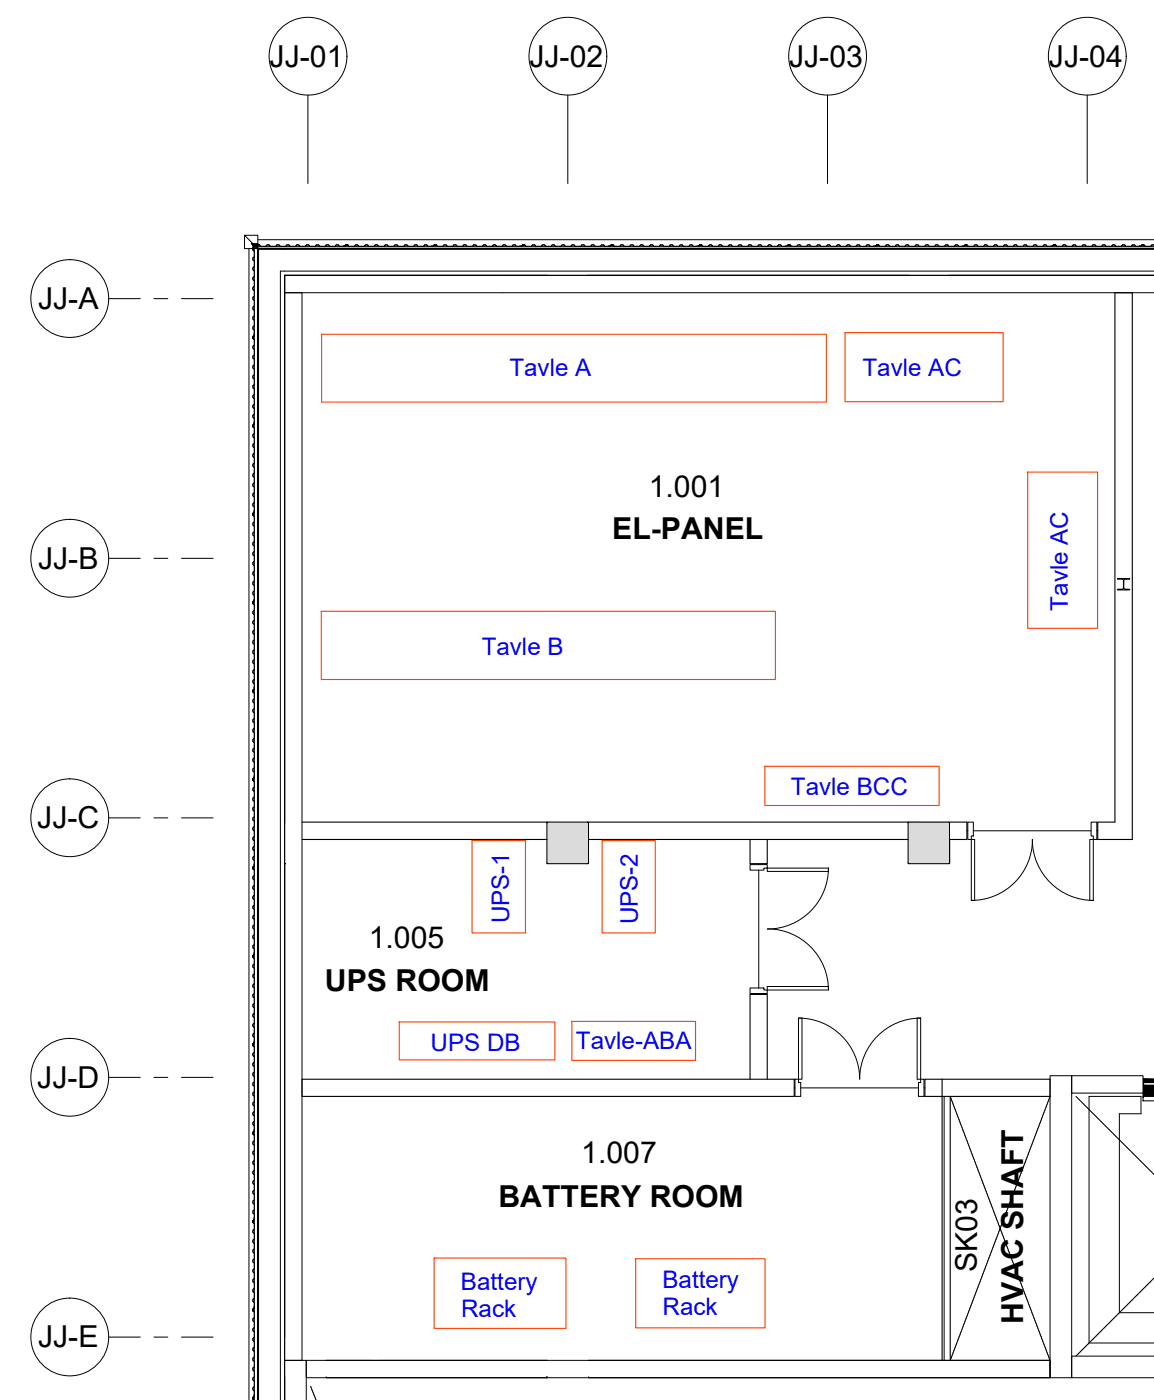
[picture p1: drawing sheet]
<svg xmlns="http://www.w3.org/2000/svg" width="264mm" height="321mm" viewBox="0 0 264 321" stroke-linecap="round" stroke-linejoin="round" font-family="sans-serif">
<defs><g id="words">
<g font-size="6.9">
<text x="61.8" y="15.3">JJ-01</text>
<text x="121.2" y="15.3">JJ-02</text>
<text x="180.7" y="15.3">JJ-03</text>
<text x="240.2" y="15.3">JJ-04</text>
<text x="8.7" y="70.8">JJ-A</text>
<text x="148.6" y="114">1.001</text>
<text x="140.2" y="123.4">EL-PANEL</text>
<text x="8.7" y="130.3">JJ-B</text>
<text x="8.5" y="189.8">JJ-C</text>
<text x="84.5" y="217.2">1.005</text>
<text x="74.4" y="227.1">UPS ROOM</text>
<text x="8.5" y="249.3">JJ-D</text>
<text x="133.1" y="266.5">1.007</text>
<text x="114.2" y="276.7">BATTERY ROOM</text>
<text x="223.8" y="291.5" transform="rotate(-90 223.8 291.5)">SK03</text>
<text x="234.4" y="303.4" transform="rotate(-90 234.4 303.4)">HVAC SHAFT</text>
<text x="8.7" y="308.8">JJ-E</text>
</g>
<g font-size="5.5" fill="#00f">
<text x="116.7" y="86.2">Tavle A</text>
<text x="197.5" y="86.2">Tavle AC</text>
<text x="244.6" y="139.9" transform="rotate(-90 244.6 139.9)">Tavle AC</text>
<text x="110.3" y="150">Tavle B</text>
<text x="181.1" y="182.2">Tavle BCC</text>
<text x="116.6" y="211.6" transform="rotate(-90 116.6 211.6)">UPS-1</text>
<text x="146.1" y="211.9" transform="rotate(-90 146.1 211.9)">UPS-2</text>
<text x="98.6" y="240.8">UPS DB</text>
<text x="131.9" y="240.4">Tavle-ABA</text>
<text x="105.6" y="295.6">Battery</text>
<text x="151.7" y="295.2">Battery</text>
<text x="105.6" y="301.7">Rack</text>
<text x="151.8" y="301.3">Rack</text>
</g>
</g></defs>
<!-- layer: A-WALL -->
<g fill="none" stroke="#000" stroke-width=".23">
<path d="M59.1 56.7h-.3v.3M264.3 57.1h-205.1v263.8M65.2 63.1h199.1h-199.1v4h199.1M65.2 63.1h.1M65.2 67.1h4v244.7h-4v-113.9h.2h-.2zM65.2 63.1v257.8v-9.1h4.9v9.1M264.3 62.1h-200.1v258.8M69.2 247.3v4M216.2 251.3v60.5M240.5 246.5h4.9v69.3h-4.9zM245.4 246.5h16.4v4h-16.4zM70.1 311.8h170.4v4h-115.2v-.3v.3h-55.2z"/>
<path d="M85 311.8h1.9M264.3 310.8h-18.9v5h18.9"/>
</g>
<path d="M264.3 57h-205.2v263.9M125.5 63.1h-60.3v125.5M134.6 63.1h73.5M217.3 63.1h47M65.2 197.8v108.6M65.2 315.5v5.4" fill="none" stroke="#000" stroke-width=".25"/>
<!-- layer: A-GENM -->
<g fill="none" stroke="#000" stroke-width=".23">
<path d="M56 53.9v3.1h1.9M57 57v263.9M57.9 55.9l-1.9-2h3.1v2M57.9 56.1h.1M57.9 56.2v.6M58 56.8l-.1 .2M58 57h.2M58 56.1v.1M58 56.3v.5M58 56.1l.2 .2M58 56l.3 .4M58 56.2v.1"/>
<path d="M58 56.3v.7M58.2 56l.2 .2 .7 .1h-.7l-.3-.3-.1 .1M58.2 56.5v.2l-.2 .1M58.2 57.6l-.3-.3v-.5l.3-.2v-.4v.4l-.3 .2v.5l.3 .3v1.2l-.3 .3v.5l.3 .2v1.3l-.3 .2v.5l.3 .3v1.3l-.3 .2v.5l.3 .2v1.3l-.3 .3v.5l.3 .2v1.3l-.3 .2v.5l.3 .3v1.2l-.3 .3v.5l.3 .2v1.3l-.3 .2v.5l.3 .3v1.3l-.3 .2v.5l.3 .2v1.3l-.2 .2v.5v-.5l.2-.1M58.2 58.8l-.3 .3v.5l.3 .2M58.2 56.4v.1M58.3 56.5v.2l-.3 .1M58.3 56.4v.1M58.3 56.8h.5M58.3 56.5h.1M58.7 56.8v.2M58.8 56.2h-.1"/>
<path d="M58.8 56l-.1 .2zM59 57v263.9M59.1 56.5v.5h205.2M59.1 56.5h205.2M59.1 56.9h205.2M59.1 55.9v.6M59.1 54.9h205.2M59.1 55.9h-1.2v.1M59.1 56.5h-.7l-.7-.7 .6 .7v.5M59.1 56.5h-.7l-.7-.8-.1 .2 .7 .7v.4M59.1 55.9h-1.1v.1M59.6 56.5l-.2-.4h-.5l-.2 .3h-.5h.5l.2-.3h.5l.2 .4h1.3l.3-.4h.5l.2 .4h1.3l.2-.4h.5l.3 .4h1.2l.3-.4h.5l.2 .4h1.3l.2-.4h.5l.3 .4h1.3l.2-.4h.5l.2 .4h1.3l.3-.4h.5l.2 .4h1.3l.2-.4h.5l.3 .4h1.2l.3-.4h.5l.2 .4h1.3l.2-.3h.5h-.5l-.2 .3"/>
<path d="M60.9 56.5l.3-.4h.5l.2 .4M63.2 56.5l.2-.4h.5l.3 .4M65.4 56.5l.3-.4h.5l.2 .4M67.7 56.5l.2-.4h.5l.3 .4M70 56.5l.2-.4h.5l.2 .4M72.2 56.5l.3-.4h.5l.2 .4M74.5 56.5l.2-.4h.5l.3 .4M76.7 56.5l.3-.4h.5l.2 .4M79.9 56.5l-.2-.4h-.5l-.2 .3h-.5h.4l.3-.3h.5l.2 .4h1.3l.2-.4h.5l.3 .4h1.2l.3-.4h.5l.2 .4h1.3l.2-.4h.5l.3 .4h1.3l.2-.4h.5l.2 .4h1.3l.3-.4h.5l.2 .4h1.3l.2-.4h.5l.3 .4h1.2l.3-.4h.5l.2 .4h1.3l.2-.4h.5l.3 .4h1.3l.1-.3h.5h-.5l-.1 .3M81.2 56.5l.2-.4h.5l.3 .4M83.4 56.5l.3-.4h.5l.2 .4M85.7 56.5l.2-.4h.5l.3 .4"/>
<path d="M88 56.5l.2-.4h.5l.2 .4M90.3 56.5l.2-.4h.5l.2 .4M92.5 56.5l.2-.4h.5l.3 .4M94.7 56.5l.3-.4h.5l.2 .4M97 56.5l.2-.4h.5l.3 .4M100.2 56.5l-.3-.4h-.5l-.2 .3h-.4h.4l.2-.3h.5l.3 .4h1.2l.3-.4h.5l.2 .4h1.3l.2-.4h.5l.3 .4h1.3l.2-.4h.5l.2 .4h1.3l.3-.4h.5l.2 .4h1.3l.2-.4h.5l.3 .4h1.2l.3-.4h.5l.2 .4h1.3l.2-.4h.5l.3 .4h1.3l.2-.4h.5l.2 .4h1.3l.2-.3h.5h-.5l-.2 .3M101.5 56.5l.2-.4h.5l.2 .4M103.7 56.5l.3-.4h.4l.3 .4M106 56.5l.2-.4h.5l.2 .4M108.2 56.5l.3-.4h.5l.2 .4M110.5 56.5l.2-.4h.5l.3 .4M112.8 56.5l.2-.4h.5l.2 .4"/>
<path d="M115 56.5l.3-.4h.4l.3 .4M117.3 56.5l.2-.4h.5l.2 .4M120.4 56.5l-.2-.4h-.5l-.2 .3h-.5h.5l.2-.3h.5l.2 .4h1.3l.3-.4h.5l.2 .4h1.2l.3-.4h.5l.3 .4h1.2l.2-.4h.6l.2 .4h1.3l.2-.4h.5l.3 .4h1.3l.2-.4h.5l.2 .4h1.3l.3-.4h.5l.2 .4h1.3l.2-.4h.5l.3 .4h1.2l.2-.4h.6l.2 .4h1.3l.1-.3h.6h-.5l-.2 .3M121.7 56.5l.3-.4h.5l.2 .4M124 56.5l.2-.4h.5l.3 .4M126.2 56.5l.3-.4h.5l.2 .4M128.5 56.5l.2-.4h.5l.3 .4M130.8 56.5l.2-.4h.5l.2 .4M133 56.5l.3-.4h.5l.2 .4M135.3 56.5l.2-.4h.5l.3 .4M137.5 56.5l.3-.4h.5l.2 .4M140.7 56.5l-.2-.4h-.6l-.2 .3h-.4h.4l.2-.3h.6l.2 .4h1.3l.2-.4h.5l.3 .4h1.2l.3-.4h.5l.2 .4h1.3l.2-.4h.5l.3 .4h1.3l.2-.4h.5l.2 .4h1.3l.3-.4h.5l.2 .4h1.3l.2-.4h.5l.3 .4h1.2l.3-.4h.5l.2 .4h1.3l.2-.4h.5l.3 .4h1.3l.1-.3h.5h-.5l-.1 .3"/>
<path d="M142 56.5l.2-.4h.5l.3 .4M144.2 56.5l.3-.4h.5l.2 .4M146.5 56.5l.2-.4h.5l.3 .4M148.8 56.5l.2-.4h.5l.2 .4M151 56.5l.3-.4h.5l.2 .4M153.3 56.5l.2-.4h.5l.3 .4M155.5 56.5l.3-.4h.5l.2 .4M157.8 56.5l.2-.4h.5l.3 .4M160.9 56.5l-.2-.4h-.5l-.2 .3h-.5h.5l.2-.3h.5l.2 .4h1.3l.3-.4h.5l.2 .4h1.3l.2-.4h.5l.3 .4h1.2l.3-.4h.5l.2 .4h1.3l.2-.4h.6l.2 .4h1.3l.2-.4h.5l.2 .4h1.3l.3-.4h.5l.2 .4h1.3l.2-.4h.5l.3 .4h1.2l.3-.4h.5l.2 .4h1.3l.2-.3h.5h-.5l-.2 .3M162.2 56.5l.3-.4h.5l.2 .4M164.5 56.5l.2-.4h.5l.3 .4M166.7 56.5l.3-.4h.5l.2 .4"/>
<path d="M169 56.5l.2-.4h.6l.2 .4M171.3 56.5l.2-.4h.5l.2 .4M173.5 56.5l.3-.4h.5l.2 .4M175.8 56.5l.2-.4h.5l.3 .4M178 56.5l.3-.4h.5l.2 .4M181.2 56.5l-.2-.4h-.5l-.2 .3h-.5h.5l.2-.3h.5l.2 .4h1.3l.2-.4h.6l.2 .4h1.2l.3-.4h.5l.3 .4h1.2l.2-.4h.5l.3 .4h1.3l.2-.4h.5l.2 .4h1.3l.3-.4h.5l.2 .4h1.3l.3-.4h.5l.2 .4h1.2l.3-.4h.5l.3 .4h1.2l.2-.4h.5l.3 .4h1.3l.1-.3h.5h-.5l-.1 .3M182.5 56.5l.2-.4h.5l.3 .4M184.7 56.5l.3-.4h.5l.2 .4M187 56.5l.2-.4h.5l.3 .4M189.3 56.5l.2-.4h.5l.2 .4M191.6 56.5l.2-.4h.5l.2 .4M193.8 56.5l.3-.4h.4l.3 .4"/>
<path d="M196 56.5l.3-.4h.5l.2 .4M198.3 56.5l.2-.4h.5l.3 .4M201.5 56.5l-.3-.4h-.5l-.2 .3h-.4h.4l.2-.3h.5l.3 .4h1.3l.2-.4h.5l.2 .4h1.3l.3-.4h.5l.2 .4h1.3l.2-.4h.5l.3 .4h1.2l.3-.4h.5l.2 .4h1.3l.2-.4h.6l.2 .4h1.3l.2-.4h.5l.2 .4h1.3l.3-.4h.5l.2 .4h1.3l.2-.4h.5l.3 .4h1.2l.2-.3h.5h-.5l-.2 .3M202.8 56.5l.2-.4h.5l.2 .4M205 56.5l.3-.4h.4l.3 .4M207.3 56.5l.2-.4h.5l.2 .4M209.5 56.5l.3-.4h.5l.2 .4M211.8 56.5l.2-.4h.6l.2 .4M214.1 56.5l.2-.4h.5l.2 .4M216.3 56.5l.3-.4h.4l.3 .4M218.6 56.5l.2-.4h.5l.2 .4M221.7 56.5l-.2-.4h-.5l-.2 .3h-.5h.5l.2-.3h.5l.2 .4h1.3l.3-.4h.5l.2 .4h1.3l.2-.4h.5l.3 .4h1.2l.3-.4h.5l.2 .4h1.3l.2-.4h.5l.3 .4h1.3l.2-.4h.5l.2 .4h1.3l.3-.4h.5l.2 .4h1.3l.2-.4h.5l.3 .4h1.2l.3-.4h.5l.2 .4h1.3l.2-.3h.5h-.5l-.2 .3"/>
<path d="M223 56.5l.3-.4h.5l.2 .4M225.3 56.5l.2-.4h.5l.3 .4M227.5 56.5l.3-.4h.5l.2 .4M229.8 56.5l.2-.4h.5l.3 .4M232.1 56.5l.2-.4h.5l.2 .4M234.3 56.5l.3-.4h.5l.2 .4M236.6 56.5l.2-.4h.5l.3 .4M238.8 56.5l.3-.4h.5l.2 .4M242 56.5l-.2-.4h-.5l-.3 .3h-.4h.4l.3-.3h.5l.2 .4h1.3l.2-.4h.5l.3 .4h1.2l.3-.4h.5l.2 .4h1.3l.2-.4h.5l.3 .4h1.3l.2-.4h.5l.2 .4h1.3l.3-.4h.5l.2 .4h1.3l.2-.4h.5l.3 .4h1.2l.3-.4h.5l.2 .4h1.3l.2-.4h.5l.3 .4h1.3l.1-.3h.5h-.5l-.1 .3M243.3 56.5l.2-.4h.5l.3 .4M245.5 56.5l.3-.4h.5l.2 .4M247.8 56.5l.2-.4h.5l.3 .4"/>
<path d="M250.1 56.5l.2-.4h.5l.2 .4M252.3 56.5l.3-.4h.5l.2 .4M254.6 56.5l.2-.4h.5l.3 .4M256.8 56.5l.3-.4h.5l.2 .4M259.1 56.5l.2-.4h.5l.3 .4M262.3 56.5l-.3-.4h-.5l-.2 .3h-.4h.4l.2-.3h.5l.3 .4h1.2l.3-.4 .5 .1-.5-.1-.2 .4M58.2 74.7l-.3 .2v.5l.3 .2M58.2 72.4l-.3 .2v.5l.3 .3M58.2 70.1l-.3 .3v.5l.3 .2M58.2 67.9l-.3 .2v.5l.3 .3M58.2 65.6l-.3 .3v.5l.3 .2M58.2 63.4l-.3 .2v.5l.3 .2"/>
<path d="M58.2 61.1l-.3 .2v.5l.3 .3M58.2 77.8l-.3-.2v-.5l.3-.2v-.5v.5l-.3 .2v.5l.3 .2v1.3l-.3 .2v.5l.3 .3v1.3l-.3 .2v.5l.3 .2v1.3l-.3 .3v.5l.3 .2v1.3l-.3 .2v.5l.3 .3v1.2l-.3 .3v.5l.3 .2v1.3l-.3 .2v.5l.3 .3v1.3l-.3 .2v.5l.3 .2v1.3l-.3 .3v.5l.3 .2v1.3l-.2 .2v.5v-.5l.2-.2M58.2 79.1l-.3 .3v.4l.3 .3M58.2 94.9l-.3 .3v.5l.3 .2M58.2 92.7l-.3 .2v.5l.3 .2M58.2 90.4l-.3 .3v.4l.3 .3M58.2 88.2l-.3 .2v.5l.3 .2M58.2 85.9l-.3 .2v.5l.3 .3M58.2 83.6l-.3 .3v.5l.3 .2M58.2 81.4l-.3 .2v.5l.3 .2M58.2 98.1l-.3-.2v-.5l.3-.3v-.4v.4l-.3 .3v.5l.3 .2v1.2l-.3 .3v.5l.3 .3v1.2l-.3 .2v.6l.3 .2v1.3l-.3 .2v.5l.3 .3v1.3l-.3 .2v.5l.3 .2v1.3l-.3 .3v.5l.3 .2v1.2l-.3 .3v.5l.3 .3v1.2l-.3 .2v.6l.3 .2v1.3l-.3 .2v.5l.3 .3v1.3l-.2 .1v.5v-.5l.2-.1M58.2 99.4l-.3 .2v.5l.3 .3"/>
<path d="M58.2 115.2l-.3 .2v.5l.3 .3M58.2 112.9l-.3 .3v.5l.3 .2M58.2 110.7l-.3 .2v.5l.3 .3M58.2 108.4l-.3 .3v.5l.3 .2M58.2 106.2l-.3 .2v.5l.3 .2M58.2 103.9l-.3 .2v.5l.3 .2M58.2 101.6l-.3 .3v.5l.3 .2M58.2 118.4l-.3-.3v-.5l.3-.2v-.4v.4l-.3 .2v.5l.3 .3v1.2l-.3 .3v.5l.3 .2v1.3l-.3 .2v.5l.3 .3v1.3l-.3 .2v.5l.3 .2v1.3l-.3 .3v.5l.3 .2v1.3l-.3 .2v.5l.3 .3v1.2l-.3 .3v.5l.3 .2v1.3l-.3 .2v.5l.3 .3v1.3l-.3 .2v.5l.3 .2v1.3l-.2 .2v.5v-.5l.2-.2M58.2 119.6l-.3 .3v.5l.3 .2M58.2 135.5l-.3 .2v.5l.3 .2M58.2 133.2l-.3 .2v.5l.3 .3M58.2 130.9l-.3 .3v.5l.3 .2"/>
<path d="M58.2 128.7l-.3 .2v.5l.3 .3M58.2 126.4l-.3 .3v.5l.3 .2M58.2 124.2l-.3 .2v.5l.3 .2M58.2 121.9l-.3 .2v.5l.3 .3M58.2 138.6l-.3-.2v-.5l.3-.2v-.5v.5l-.3 .2v.5l.3 .2v1.3l-.3 .2v.5l.3 .3v1.2l-.3 .3v.5l.3 .2v1.3l-.3 .2v.6l.3 .2v1.3l-.3 .2v.5l.3 .2v1.3l-.3 .3v.5l.3 .2v1.3l-.3 .2v.5l.3 .3v1.2l-.3 .3v.5l.3 .2v1.3l-.3 .2v.6l.3 .2v1.3l-.2 .1v.5v-.5l.2-.1M58.2 139.9l-.3 .2v.5l.3 .3M58.2 155.7l-.3 .2v.6l.3 .2M58.2 153.4l-.3 .3v.5l.3 .2M58.2 151.2l-.3 .2v.5l.3 .3M58.2 148.9l-.3 .3v.5l.3 .2M58.2 146.7l-.3 .2v.5l.3 .2M58.2 144.4l-.3 .2v.6l.3 .2"/>
<path d="M58.2 142.1l-.3 .3v.5l.3 .2M58.2 158.9l-.3-.2v-.6l.3-.2v-.4v.4l-.3 .2v.5l.3 .3v1.2l-.3 .3v.5l.3 .3v1.2l-.3 .2v.5l.3 .3v1.3l-.3 .2v.5l.3 .2v1.4l-.3 .2v.5l.3 .2v1.3l-.3 .3v.5l.3 .2v1.2l-.3 .3v.5l.3 .3v1.2l-.3 .2v.5l.3 .3v1.3l-.3 .2v.5l.3 .2v1.4l-.2 .1v.5v-.5l.2-.1M58.2 176l-.3 .2v.5l.3 .2M58.2 173.7l-.3 .2v.5l.3 .3M58.2 171.4l-.3 .3v.5l.3 .2M58.2 169.2l-.3 .3v.4l.3 .3M58.2 167l-.3 .2v.5l.3 .2M58.2 164.7l-.3 .2v.5l.3 .2M58.2 162.4l-.3 .2v.5l.3 .3M58.2 160.1l-.3 .3v.5l.3 .2M58.2 179.1l-.3-.2v-.5l.3-.2v-.5v.5l-.3 .2v.5l.3 .2v1.3l-.3 .3v.5l.3 .2v1.3l-.3 .2v.5l.3 .3v1.2l-.3 .3v.5l.3 .2v1.3l-.3 .2v.6l.3 .2v1.3l-.3 .2v.5l.3 .2v1.3l-.3 .3v.5l.3 .2v1.3l-.3 .2v.5l.3 .3v1.2l-.3 .3v.5l.3 .2v1.3l-.2 .2v.5v-.5l.2-.2M58.2 196.2l-.3 .3v.5l.3 .2"/>
<path d="M58.2 194l-.3 .2v.5l.3 .2M58.2 191.7l-.3 .3v.4l.3 .3M58.2 189.5l-.3 .2v.5l.3 .2M58.2 187.2l-.3 .2v.6l.3 .2M58.2 184.9l-.3 .3v.5l.3 .2M58.2 182.7l-.3 .2v.5l.3 .2M58.2 180.4l-.3 .3v.4l.3 .3M58.2 199.4l-.3-.2v-.5l.3-.3v-.4v.4l-.3 .3v.5l.3 .2v1.3l-.3 .2v.5l.3 .3v1.2l-.3 .3v.5l.3 .2v1.3l-.3 .2v.5l.3 .3v1.3l-.3 .2v.5l.3 .2v1.3l-.3 .3v.5l.3 .2v1.3l-.3 .2v.5l.3 .3v1.2l-.3 .3v.5l.3 .2v1.3l-.3 .2v.5l.3 .3v1.3l-.2 .1v.5v-.5l.2-.1M58.2 216.5l-.3 .2v.5l.3 .3M58.2 214.2l-.3 .3v.5l.3 .2M58.2 212l-.3 .2v.5l.3 .3M58.2 209.7l-.3 .3v.5l.3 .2"/>
<path d="M58.2 207.5l-.3 .2v.5l.3 .2M58.2 205.2l-.3 .2v.5l.3 .3M58.2 202.9l-.3 .3v.5l.3 .2M58.2 200.7l-.3 .2v.5l.3 .3M58.2 219.7l-.3-.3v-.5l.3-.2v-.4v.4l-.3 .2v.5l.3 .3v1.2l-.3 .3v.5l.3 .2v1.3l-.3 .2v.5l.3 .3v1.3l-.3 .2v.5l.3 .2v1.3l-.3 .3v.5l.3 .2v1.3l-.3 .2v.5l.3 .3v1.2l-.3 .3v.5l.3 .2v1.3l-.3 .2v.5l.3 .3v1.3l-.3 .2v.5l.3 .2v1.3l-.2 .2v.5v-.5l.2-.2M58.2 236.8l-.3 .2v.5l.3 .2M58.2 234.5l-.3 .2v.5l.3 .3M58.2 232.2l-.3 .3v.5l.3 .2M58.2 230l-.3 .2v.5l.3 .3M58.2 227.7l-.3 .3v.5l.3 .2M58.2 225.5l-.3 .2v.5l.3 .2M58.2 223.2l-.3 .2v.5l.3 .3"/>
<path d="M58.2 220.9l-.3 .3v.5l.3 .2M58.2 239.9l-.3-.2v-.5l.3-.2v-.5v.5l-.3 .2v.5l.3 .2v1.3l-.3 .2v.5l.3 .3v1.2l-.3 .3v.5l.3 .2v1.3l-.3 .2v.6l.3 .2v1.3l-.3 .2v.5l.3 .3v1.2l-.3 .3v.5l.3 .2v1.3l-.3 .2v.5l.3 .3v1.3l-.3 .2v.5l.3 .2v1.3l-.3 .2v.6l.3 .2v1.3l-.2 .2v.4v-.4l.2-.2M58.2 257l-.3 .2v.6l.3 .2M58.2 254.8l-.3 .2v.5l.3 .2M58.2 252.5l-.3 .3v.4l.3 .3M58.2 250.3l-.3 .2v.5l.3 .2M58.2 248l-.3 .2v.5l.3 .3M58.2 245.7l-.3 .2v.6l.3 .2M58.2 243.4l-.3 .3v.5l.3 .2M58.2 241.2l-.3 .3v.4l.3 .3M58.2 260.2l-.3-.2v-.5l.3-.3v-.4v.4l-.3 .3v.4l.3 .3v1.2l-.3 .3v.5l.3 .3v1.2l-.3 .2v.5l.3 .3v1.3l-.3 .2v.5l.3 .2v1.4l-.3 .2v.5l.3 .2v1.3l-.3 .3v.5l.3 .2v1.2l-.3 .3v.5l.3 .3v1.2l-.3 .2v.5l.3 .3v1.3l-.3 .2v.5l.3 .2v1.4l-.2 .1v.5v-.5l.2-.1M58.2 277.3l-.3 .2v.5l.3 .2"/>
<path d="M58.2 275l-.3 .3v.4l.3 .3M58.2 272.8l-.3 .2v.5l.3 .2M58.2 270.5l-.3 .3v.4l.3 .3M58.2 268.3l-.3 .2v.5l.3 .2M58.2 266l-.3 .2v.5l.3 .2M58.2 263.7l-.3 .3v.4l.3 .3M58.2 261.5l-.3 .2v.5l.3 .2M58.2 280.4l-.3-.2v-.5l.3-.2v-.4v.4l-.3 .2v.5l.3 .2v1.3l-.3 .3v.5l.3 .2v1.3l-.3 .2v.5l.3 .3v1.2l-.3 .3v.5l.3 .2v1.3l-.3 .2v.6l.3 .2v1.3l-.3 .2v.5l.3 .3v1.2l-.3 .3v.5l.3 .2v1.3l-.3 .2v.5l.3 .3v1.3l-.3 .2v.5l.3 .2v1.3l-.2 .2v.5v-.5l.2-.2M58.2 297.6l-.3 .2v.5l.3 .2M58.2 295.3l-.3 .2v.5l.3 .3M58.2 293l-.3 .3v.5l.3 .2M58.2 290.8l-.3 .2v.5l.3 .3"/>
<path d="M58.2 288.5l-.3 .2v.6l.3 .2M58.2 286.2l-.3 .3v.5l.3 .2M58.2 284l-.3 .2v.5l.3 .3M58.2 281.7l-.3 .3v.4l.3 .3M58.2 319.6v.4l-.3 .2v.5l.3 .2-.3-.2v-.5l.3-.2zM58.2 300.7l-.3-.2v-.5l.3-.2v-.5v.5l-.3 .2v.5l.3 .2v1.3l-.3 .2v.5l.3 .3v1.2l-.3 .3v.5l.3 .2v1.3l-.3 .2v.5l.3 .3v1.3l-.3 .2v.5l.3 .2v1.3l-.3 .3v.5l.3 .2v1.3l-.3 .2v.5l.3 .3v1.2l-.3 .3v.5l.3 .2v1.3l-.3 .2v.5l.3 .3v1.3l-.2 .1v.5v-.5l.2-.1M58.2 317.8l-.3 .2v.5l.3 .3M58.2 315.5l-.3 .3v.5l.3 .2M58.2 313.3l-.3 .2v.5l.3 .3M58.2 311l-.3 .3v.5l.3 .2M58.2 308.8l-.3 .2v.5l.3 .2M58.2 306.5l-.3 .2v.5l.3 .3"/>
<path d="M58.2 304.2l-.3 .3v.5l.3 .2M58.2 302l-.3 .2v.5l.3 .3M58.2 320.9v-263.9h.8l.1 263.9"/>
</g>
<!-- layer: A-FLOR -->
<g fill="none" stroke="#000" stroke-width=".23">
<path d="M125.3 197.8v.1h.2M125.3 188.4h.2M134.6 188.4h.2M134.8 197.8v.1h-.2M173.8 197.9v.3M173.8 199.4v27M208 197.8v.1h.1M217.5 192.4v5.5h-.2M221.4 190.4h.3M222.9 190.4h27M251.2 190.4h.2M173.8 227.7v.2"/>
<path d="M181.9 249.3h.2M183.4 249.3h26.9M211.6 249.3h.2M261.9 249.5h2.4M261.9 247.3h2.4M125.1 315.8h.4"/>
</g>
<!-- layer: S-COLS -->
<path d="M257 132.7h-1.1v-.1h2.8v.1h-1.1l-.2 .3M257.1 132.7l.2 .3v1.8M257.3 134.8l-.2 .2M257.4 133.3l-.1 .2M257.4 133v1.8M257.4 134.8l.2 .2h1.1v.2h-2.8v-.2h1.1M258.1 132.6l-.1 .1M125.3 188.6l.2-.2h9.1l.2 .2v9.2l-.2 .1h-9.1l-.2-.1zM208.1 188.4l-.1 .2v9.2l.1 .1h9.2l.2-.1v-9.2l-.2-.2" fill="none" stroke="#000" stroke-width=".23"/>
<g fill="#dbdbdb" stroke="#dbdbdb" stroke-width=".23">
<path d="M125.5 188.4l9.3 .2-.2-.2zM125.5 188.4l9.3 .2h-9.5z"/>
<path d="M125.3 188.6l9.5 9.2v-9.2zM125.3 188.6l9.5 9.2h-9.5z"/>
<path d="M125.3 197.8l9.3 .1 .2-.1zM125.3 197.8l9.3 .1h-9.1z"/>
<path d="M208.1 188.4l9.4 .2-.2-.2zM208.1 188.4l9.4 .2h-9.5z"/>
<path d="M208 188.6l9.5 9.2v-9.2zM208 188.6l9.5 9.2h-9.5z"/>
<path d="M208 197.8l9.3 .1 .2-.1zM208 197.8l9.3 .1h-9.2z"/>
</g>
<!-- layer: A-DETL-GENF -->
<g fill="#000" stroke="#000" stroke-width=".23">
<path d="M261.9 247.3l2.4 .8v-.8zM261.9 247.3l2.4 .8h-2.4z"/>
<path d="M261.9 248.7l2.4 1.8v-1.8zM261.9 248.7l2.4 1.8h-2.4z"/>
<path d="M261.9 250.5l2.4 .7v-.7zM261.9 250.5l2.4 .7h-2.4z"/>
</g>
<!-- layer: I-WALL -->
<g fill="none" stroke="#000" stroke-width=".25">
<path d="M255.4 67.1h3.9v125.3h-7.9v-4h4zM69.2 188.4h56.1v.2M69.2 192.4h56.1M134.8 188.6v-.2h86.6v4h-3.9M134.8 192.4h73.2M171.8 192.4v5.5h3.9v-5.5M208 188.4v.2M69.2 247.3h112.7v4h-112.7M171.8 247.3v-19.4h3.9v19.4M211.8 247.3h28.7v4h-28.7zM215.8 247.3v64.5h-81M217.6 251.3v60.5h22.9v4h-105.7v-.3"/>
<path d="M74.7 315.5v.3h50.6v-.3M74.7 311.8h10.3M86.9 311.8h38.4"/>
</g>
<!-- layer: A-DOOR-FRAM -->
<g fill="none" stroke="#000" stroke-width=".23">
<path d="M171.8 198.2h3.9v.8h-.7v.4h-3.2zM175.7 199h14v.7h-14zM189.7 198.9a14 14 0 0 1-14 14M221.7 188.4h1.2v3.2h-.4v.8h-.8zM222.5 192.4h.7v14h-.7zM236.4 192.4a14 14 0 0 0 14 14M236.5 192.4a14 14 0 0 1-14 14M249.6 192.4h.8v14h-.8zM249.9 188.4h1.3v4h-.8v-.8h-.5zM175.7 212.9a14 14 0 0 1 14 14M171.8 226.4h3.2v.5h.7v.8h-3.9zM175.7 226.1h14v.8h-14z"/>
<path d="M182.9 233.3h.8v14h-.8M182.9 233.3v14M182.9 233.3a14 14 0 0 1 14 14 14 14 0 0 1 14-14M210.1 233.3h.8v14h-.8zM182.1 247.3h.8v.8h.5v3.2h-1.3zM210.9 247.3h.7v4h-1.3v-3.2h.6z"/>
</g>
<!-- layer: A-DOOR -->
<path d="M261.8 247.2h.1v4.3h-.1v-1M264.3 251.3h-2.5v1h2.5" fill="none" stroke="#000" stroke-width=".23"/>
<!-- layer: A-DETL-THIN -->
<path d="M264.3 248.7h-2.4v2.5h2.4M264.3 247.3h-2.4v.8h2.4M264.3 300.9h-7.9v-45.6h4.9v-4h-11.9v56.5h14.9" fill="none" stroke="#000" stroke-width=".23"/>
<!-- layer: A-DETL-HDLN -->
<g fill="none" stroke="#000" stroke-width=".23">
<path d="M217.6 251.3l.1 .1M217.7 251.4l.1 .3M217.8 251.8l.3 .6M218.1 252.5v.1M218.1 252.6v.1M218.2 252.7v.1M218.2 252.9l.1 .1M218.3 253l.1 .4M218.4 253.4l.1 .2M218.5 253.7l.1 .2M218.6 253.9l.1 .3M218.7 254.2l.2 .5"/>
<path d="M218.9 254.7v.1M219 254.9l.1 .2M219.1 255.1l.1 .4M219.2 255.5v.1M219.3 255.6v.1M219.3 255.8l.1 .1M219.4 255.9v.1M219.4 256.1l.1 .2M219.5 256.3l.2 .5M219.7 256.8v.2M219.8 257l.1 .2M219.9 257.2l.1 .4"/>
<path d="M220 257.6v.1M220.1 257.8h.1M220.1 257.9l.1 .2M220.2 258.2l.1 .1M220.3 258.3v.1M220.3 258.4l.2 .5M220.5 259l.1 .1M220.6 259.1v.1M220.6 259.2l.1 .1M220.7 259.4l.1 .3M220.8 259.7v.1M220.9 259.9v.1"/>
<path d="M237.2 259.9v.1M237.3 259.7v.1M237.4 259.5l-.1 .2M237.5 259.1l-.1 .4M237.6 259v.1M237.7 258.6l-.1 .3M237.8 258.4l-.1 .1M238 257.9l-.2 .5M238.1 257.6l-.1 .2M238.1 257.5v.1M238.2 257.4v.1M238.3 257l-.1 .3"/>
<path d="M238.4 256.8v.2M238.5 256.4l-.1 .4M238.7 256.1l-.2 .3M238.8 255.9l-.1 .1M238.8 255.8v.1M238.9 255.5l-.1 .2M238.9 255.4v.1M239 255.3h.1M239.1 254.9l-.1 .3M239.2 254.7l-.1 .1M239.2 254.6v.1M239.3 254.3v.2"/>
<path d="M239.5 253.9l-.2 .4M239.7 253.4l-.2 .5M239.7 253.3v.1M239.8 253.1v.1M239.9 252.9l-.1 .2M239.9 252.7v.1M240 252.6l-.1 .1M240 252.5v.1M240.2 252.2l-.1 .2M240.2 252v.2M240.3 251.8v.1M240.3 251.7h.1"/>
<path d="M240.5 251.3l-.1 .3M246.4 251.3l.1 .1M246.5 251.4l.2 .2M246.8 251.6v.1M246.8 251.7l.2 .2M247.1 251.9v.1M247.1 252l.1 .1M247.3 252.1v.1M247.3 252.2l.2 .2M247.6 252.4v.1M247.6 252.5l.2 .2M247.9 252.7l.1 .2"/>
<path d="M248.1 252.9v.1M248.2 253v.1M248.2 253.1l.1 .1M248.4 253.2v.1M248.4 253.3l.2 .2M248.7 253.5l.2 .3M249 253.8v.1M249 253.9l.1 .1M249.2 254v.1M249.3 254.1l.1 .2M249.5 254.3l.2 .3M249.8 254.6v.1"/>
<path d="M249.8 254.7l.2 .2M250.1 254.9v.1M250.1 255l.1 .1M250.3 255.1l.2 .3M250.6 255.4v.1M250.7 255.5l.2 .3M250.9 255.8l.1 .1M251.1 255.9v.1M251.2 256v.1M251.2 256.1l.1 .1M251.4 256.2v.1M251.5 256.3l.2 .3"/>
<path d="M251.8 256.6l.1 .2M252 256.8v.1M252 256.9l.1 .1M252.2 257v.1M252.3 257.1v.1M252.3 257.2l.2 .2M252.6 257.4l.1 .2M252.8 257.6v.1M252.9 257.7l.1 .2M253.1 257.9v.1M253.1 258l.2 .2M253.4 258.2l.1 .2"/>
<path d="M253.6 258.4v.1M253.7 258.5l.1 .2M253.9 258.7l.1 .2M254.1 258.9v.1M254.2 259l.1 .2M254.4 259.2v.1M254.5 259.3l.1 .2M254.7 259.5l.2 .3M255 259.8v.1M255.1 259.9v.1M220.9 260l.1 .3M221 260.3l.1 .2"/>
<path d="M221.1 260.6h.1M221.2 260.7l.1 .2M221.3 261l.1 .2M221.4 261.2v.1M221.4 261.4h.1M221.5 261.5l.2 .5M221.7 262v.1M221.7 262.2l.1 .2M221.8 262.4l.1 .2M221.9 262.7v.1M222 262.8v.1M222 262.9l.1 .1"/>
<path d="M222.1 263.1l.1 .3M222.2 263.5v.1M222.3 263.6v.1M222.3 263.7l.1 .2M222.4 264l.1 .1M222.5 264.2h.1M222.5 264.3l.2 .4M222.8 264.8v.1M222.8 264.9v.1M222.8 265.1l.1 .1M222.9 265.2l.1 .3M223 265.6v.1"/>
<path d="M223.1 265.7v.1M223.1 265.8l.1 .1M223.2 266v.1M223.2 266.1l.1 .1M223.3 266.3v.1M223.3 266.4v.1M223.4 266.5l.2 .5M223.6 267.1v.1M223.6 267.2l.1 .1M223.7 267.3l.1 .4M223.9 267.7v.1M223.9 267.8v.1"/>
<path d="M223.9 268l.1 .1M224 268.1v.1M224 268.3l.1 .2M224.2 268.5v.1M224.2 268.6l.1 .2M224.3 268.9l.1 .4M224.4 269.3l.1 .1M224.5 269.4l.2 .5M224.7 269.9v.1M224.7 270.1l.1 .2M224.8 270.4l.1 .2M225 270.6v.1"/>
<path d="M225 270.8l.1 .2M225.1 271v.1M225.1 271.2l.1 .2M225.3 271.4v.1M225.3 271.6l.2 .4M225.5 272.1v.1M225.5 272.2l.1 .2M225.6 272.5l.2 .3M225.8 272.9v.1M225.8 273l.1 .1M225.9 273.1v.2M225.9 273.3l.1 .2"/>
<path d="M226.1 273.5v.1M226.1 273.7v.1M226.1 273.8l.2 .3M226.3 274.2v.1M226.4 274.4h.1M226.4 274.5l.2 .4M226.6 275v.1M226.6 275.1l.1 .1M226.7 275.3l.1 .3M226.9 275.7h.1M226.9 275.8v.1M226.9 275.9l.2 .5"/>
<path d="M227.2 276.5v.1M227.2 276.6l.1 .2M227.3 276.9l.1 .2M227.4 277.1v.1M227.5 277.3v.1M227.5 277.4l.2 .5M227.7 277.9v.1M227.7 278l.1 .1M227.8 278.2v.1M227.8 278.3l.1 .2M228 278.6v.1M228 278.7v.1"/>
<path d="M228 278.8l.1 .1M228.1 279l.1 .2M228.2 279.2v.1M228.3 279.4v.1M228.3 279.5l.2 .5M229.8 279.6l-.1 .4M229.9 279.4l-.1 .2M229.9 279.2v.1M230.1 278.7l-.1 .5M230.2 278.6v.1M230.3 278.3l-.1 .2M230.3 278.2v.1"/>
<path d="M230.4 277.9l-.1 .2M230.5 277.8v.1M230.6 277.5l-.1 .2M230.7 277.3l-.1 .2M230.7 277.1v.1M230.9 276.6l-.1 .5M231 276.5l-.1 .1M231.1 276l-.1 .4M231.2 275.8l-.1 .2M231.3 275.7h.1M231.4 275.4l-.1 .2M231.4 275.3v.1"/>
<path d="M231.5 275.1l-.1 .1M231.5 275v.1M231.6 274.9h.1M231.7 274.5l-.1 .3M231.8 274.4h-.1M231.8 274.2v.1M231.9 273.9v.2M232 273.7l-.1 .2M232.1 273.5v.1M232.1 273.4v.1M232.2 273.3v.1M232.2 273.1v.2"/>
<path d="M232.3 273l-.1 .1M232.3 272.9v.1M232.4 272.7v.1M232.5 272.4l-.1 .3M232.6 272.2l-.1 .1M232.7 271.9l-.1 .3M232.7 271.8v.1M232.9 271.4l-.2 .4M232.9 271.3v.1M233 271.2v.1M233 271v.1M233.1 270.9l-.1 .1"/>
<path d="M233.1 270.8h.1M233.2 270.6v.1M233.3 270.2l-.1 .4M233.4 270.1l-.1 .1M233.4 269.9v.1M233.5 269.8v.1M233.7 269.3l-.2 .5M233.7 269.2v.1M233.9 268.8l-.1 .3M234 268.5l-.1 .2M234 268.4v.1M234.1 268.1v.2"/>
<path d="M234.2 268l-.1 .1M234.2 267.8v.1M234.3 267.7v.1M234.4 267.3l-.1 .4M234.5 267.1l-.1 .2M234.8 266.4l-.2 .6M234.8 266.3v.1M234.9 266.1v.1M234.9 266v.1M235 265.8l-.1 .1M235.1 265.6l-.1 .2M235.1 265.5h.1"/>
<path d="M235.2 265.2v.2M235.3 265.1l-.1 .1M235.3 264.9v.1M235.4 264.8v.1M235.6 264.3l-.2 .4M235.6 264.2h.1M235.7 264v.1M235.8 263.7l-.1 .2M235.9 263.5l-.1 .2M235.9 263.3v.1M236 263.1v.2M236.1 262.9l-.1 .1"/>
<path d="M236.1 262.8v.1M236.2 262.7v.1M236.4 262.2l-.2 .4M236.4 262v.1M236.5 261.9v.1M236.6 261.6l-.1 .2M236.7 261.4l-.1 .2M236.7 261.2v.1M236.8 261.1v.1M236.9 261l-.1 .1M236.9 260.7v.2M237 260.6h-.1"/>
<path d="M237.2 260l-.2 .5M255.2 260v.1M255.3 260.1v.1M255.4 260.2v.1M255.5 260.3l.2 .3M255.8 260.6v.1M255.9 260.7l.1 .2M256.1 260.9v.1M256.2 261v.1M256.3 261.1l.2 .3M256.6 261.4v.1M256.7 261.5l.2 .3"/>
<path d="M257 261.8l.1 .2M257.2 262v.1M257.3 262.1v.1M257.4 262.2v.1M257.5 262.3l.2 .3M257.8 262.6l.1 .2M258 262.8v.1M258.1 262.9v.1M258.2 263v.1M258.3 263.1v.1M258.4 263.2l.1 .2M258.6 263.4l.1 .2"/>
<path d="M258.8 263.6v.1M258.9 263.7l.1 .2M259.1 263.9v.1M259.2 264l.1 .2M259.4 264.2l.1 .2M259.6 264.4v.1M259.7 264.5l.1 .2M259.9 264.7l.2 .3M260.2 265l.1 .2M260.4 265.3h.1M260.5 265.3l.1 .2M260.7 265.5l.2 .3"/>
<path d="M261 265.8v.1M261.1 265.9v.1M261.2 266.1h.1M261.3 266.1v.1M261.4 266.2v.1M261.5 266.4l.2 .2M261.8 266.6v.1M261.9 266.7l.1 .2M262.1 266.9v.1M262.2 267l.1 .1M262.3 267.2l.1 .1M262.5 267.3v.1"/>
<path d="M262.6 267.5h.1M262.7 267.5l.2 .3M263 267.8l.2 .3M263.3 268.1l.1 .1M263.4 268.3h.1M263.5 268.3l.2 .3M263.8 268.6l.1 .2M264 268.8v.1M264.1 268.9l.1 .2M264.3 269.1v.1M222.2 299.8l-.2 .3M222.2 299.7v.1"/>
<path d="M222.2 299.5v.1M222.5 299l-.2 .5M222.5 298.9h.1M222.6 298.6l-.1 .2M222.7 298.3l-.1 .2M222.8 298.2v.1M222.8 298.1h.1M223 297.7l-.2 .3M223 297.5v.1M223 297.4v.1M223.3 296.9l-.2 .4M223.3 296.7v.1"/>
<path d="M223.3 296.6v.1M223.4 296.5v.1M223.5 296.2l-.1 .2M223.6 296.1l-.1 .1M223.6 295.9v.1M223.8 295.6l-.2 .3M223.8 295.4v.1M223.9 295.3h.1M224.1 294.6l-.2 .6M224.2 294.5v.1M224.3 294.1l-.1 .3M224.4 294h-.1"/>
<path d="M224.4 293.8v.1M224.7 293.1l-.3 .7M224.7 293v.1M224.9 292.5l-.2 .5M225 292.3v.1M225.2 291.7l-.2 .6M225.3 291.6v.1M225.3 291.4v.1M225.4 291.2l-.1 .2M225.5 291l-.1 .1M225.5 290.9v.1M225.7 290.5l-.2 .4"/>
<path d="M225.7 290.4v.1M225.8 290.2l-.1 .1M225.8 290.1v.1M226 289.6l-.2 .5M226.1 289.5v.1M226.2 289l-.1 .4M226.3 288.8l-.1 .2M226.4 288.7h.1M226.6 288.1l-.2 .5M226.6 288v.1M226.8 287.5l-.2 .4M226.9 287.3v.1"/>
<path d="M226.9 287.2v.1M227 286.9l-.1 .2M227.1 286.7l-.1 .2M227.2 286.5v.1M227.2 286.4v.1M227.4 286l-.2 .3M227.5 285.7l-.1 .3M227.6 285.5l-.1 .2M227.6 285.3v.1M227.7 285.2l-.1 .1M227.7 285.1h.1M227.8 284.8l-.1 .2"/>
<path d="M227.9 284.6l-.1 .2M228 284.4v.1M228 284.3v.1M228.2 283.9l-.2 .3M228.2 283.8h.1M228.3 283.6v.1M228.4 283.4l-.1 .2M228.5 283.1l-.1 .2M228.5 280v.1M228.5 282.9v.1M228.6 280.2h.1M228.6 280.3v.1"/>
<path d="M228.6 280.4l.2 .4M228.7 282.4l-.1 .5M228.8 282.3l-.1 .1M228.8 280.8v.1M228.8 282.1v.1M228.8 281h.1M228.9 281.1l.1 .4M229 281.8l-.2 .3M229 281.6v.1M229.1 281.5v.1M229.1 281.6l.2 .6M229.3 280.8l-.2 .7"/>
<path d="M229.4 282.3v.1M229.4 282.4v.1M229.4 282.6l.2 .3M229.5 280.3l-.1 .5M229.6 280.2h-.1M229.6 280v.1M229.6 282.9v.1M229.7 283.1v.1M229.7 283.2v.1M229.7 283.4l.2 .3M229.9 283.8h.1M230 283.9l.1 .3"/>
<path d="M230.1 284.3v.1M230.2 284.4v.1M230.2 284.6l.1 .2M230.3 284.8l.1 .3M230.5 285.2v.1M230.5 285.3v.1M230.5 285.5l.2 .3M230.7 285.9v.1M230.8 286l.1 .3M230.9 286.4l.1 .2M231 286.7v.1M231.1 286.8v.1"/>
<path d="M231.1 286.9l.1 .4M231.3 287.3v.1M231.3 287.5l.2 .4M231.5 288v.1M231.6 288.1v.1M231.6 288.2l.2 .5M231.8 288.8v.1M231.9 288.9v.1M231.9 289l.1 .4M232.1 289.5v.1M232.1 289.6v.1M232.2 289.7l.1 .5"/>
<path d="M232.4 290.2v.1M232.4 290.4v.1M232.4 290.5l.2 .4M232.6 290.9l.1 .2M232.7 291.2l.1 .2M232.8 291.4v.1M232.8 291.6l.1 .1M232.9 291.7v.1M233 291.8l.1 .5M233.2 292.3v.1M233.2 292.5l.1 .1M233.3 292.6l.1 .4"/>
<path d="M233.4 293v.1M233.5 293.1v.1M233.5 293.3l.2 .5M233.7 293.8v.1M233.8 294l.1 .4M233.9 294.5l.1 .1M234 294.6v.1M234.1 294.8l.1 .4M234.3 295.3h.1M234.3 295.4l.1 .1M234.4 295.6l.1 .4M234.6 296.1v.1"/>
<path d="M234.6 296.2l.1 .2M234.7 296.5l.1 .2M234.8 296.7v.1M234.9 296.9v.1M234.9 297l.1 .3M235 297.4l.1 .1M235.1 297.5v.1M235.2 297.7l.1 .4M235.4 298.2v.1M235.4 298.3l.1 .2M235.5 298.6l.1 .2M235.6 298.9h.1"/>
<path d="M235.7 299v.1M235.7 299.1l.1 .4M235.8 299.5l.1 .1M235.9 299.7v.1M236 299.8l.1 .5M257.3 299.9v.1M257.4 299.8h.1M257.7 299.5l-.2 .3M257.9 299.3l-.1 .2M258 299.2h.1M258.2 299l-.1 .2M258.3 298.9h.1"/>
<path d="M258.4 298.8v.1M258.5 298.7h.1M258.7 298.5l-.1 .2M258.8 298.4h.1M259 298.2l-.1 .2M259.3 297.9l-.2 .2M259.4 297.8h.1M259.5 297.7v.1M259.6 297.6h.1M259.8 297.4l-.1 .2M260.1 297.1l-.2 .2M260.2 297h.1"/>
<path d="M260.3 296.9v.1M260.4 296.8v.1M260.6 296.7h-.1M260.6 296.6v.1M260.9 296.3l-.2 .2M261 296.2h.1M261.1 296.1v.1M261.2 296v.1M261.3 295.9h.1M261.4 295.8v.1M261.5 295.7h.1M261.7 295.6h-.1"/>
<path d="M261.7 295.5v.1M261.8 295.4h.1M262.1 295.1l-.2 .2M262.3 295l-.1 .1M262.3 294.9v.1M262.4 294.8h.1M262.5 294.7v.1M262.6 294.6h.1M262.8 294.5h-.1M262.9 294.3l-.1 .2M263.1 294.1l-.1 .1M263.2 294h.1"/>
<path d="M263.4 293.9l-.1 .1M263.4 293.8v.1M263.7 293.5l-.2 .2M263.9 293.3l-.1 .1M264 293.2h.1M264.2 293l-.1 .1M264.3 292.9h.1M71.1 317.7l.1 .1M71.2 317.8v.1M71.2 318h.1M71.3 318.1l.3 .9M71.7 319v.1"/>
<path d="M71.7 319.1l.1 .1M71.8 319.3v.1M71.8 319.4v.1M71.9 319.6h.1M71.9 319.7l.1 .3M217.7 311.7l-.1 .1M217.8 311.3l-.1 .3M217.8 311.2v.1M217.9 311.1h.1M218 310.8l-.1 .2M218.1 310.6l-.1 .1M218.1 310.5v.1"/>
<path d="M218.1 310.4v.1M218.4 309.9l-.2 .4M218.4 309.7v.1M218.5 309.6l-.1 .1M218.6 309.2l-.1 .3M218.7 308.9l-.1 .3M218.9 308.4l-.2 .5M218.9 308.3h.1M219.2 307.8l-.2 .4M219.2 307.6v.1M219.2 307.5h.1M219.4 307.1l-.1 .3"/>
<path d="M219.5 306.9l-.1 .1M219.5 306.8v.1M219.6 306.7l-.1 .1M219.6 306.5v.1M219.7 306.3l-.1 .2M219.7 306.1v.1M219.9 305.8l-.1 .3M220 305.5l-.1 .2M220 305.3v.1M220.2 305l-.1 .3M220.3 304.8l-.1 .1M220.3 304.7v.1"/>
<path d="M220.4 304.4l-.1 .2M220.6 304l-.2 .4M220.6 303.9v.1M220.8 303.4l-.2 .5M220.8 303.2v.1M221 302.8l-.1 .4M221.1 302.7l-.1 .1M221.1 302.5v.2M221.1 302.4v.1M221.2 302.3v.1M221.4 301.9l-.2 .4M221.4 301.8v.1"/>
<path d="M221.5 301.7h-.1M221.7 301.1l-.2 .5M221.7 301v.1M221.8 300.7l-.1 .2M221.9 300.4l-.1 .3M221.9 300.3v.1M222 300.2v.1M236.2 300.3v.1M236.2 300.4l.1 .3M236.3 300.7l.1 .2M236.4 301v.1M236.5 301.1v.1"/>
<path d="M236.5 301.2l.1 .4M236.6 301.7h.1M236.7 301.8v.1M236.8 301.9v.1M236.8 302l.2 .5M237 302.5v.2M237.1 302.7l.1 .4M237.2 303.1v.1M237.3 303.2v.1M237.3 303.4l.2 .6M237.6 304v.1M237.6 304.2l.2 .4"/>
<path d="M237.8 304.7v.1M237.9 304.8l.1 .4M238 305.2l.1 .2M238.1 305.5v.1M238.2 305.6v.1M238.2 305.8l.1 .3M238.4 306.1v.1M238.4 306.3l.1 .2M238.5 306.5v.1M238.5 306.7l.1 .1M238.6 306.8v.1M238.7 306.9v.1"/>
<path d="M238.7 307.1l.1 .3M238.8 307.5h.1M238.9 307.6v.1M239 307.8l.2 .5M239.2 308.4v.1M239.3 308.5l.1 .4M239.4 308.9v.1M239.5 309.1v.1M239.5 309.2l.1 .3M239.6 309.6l.1 .1M239.7 309.7v.1M239.8 309.9v.1"/>
<path d="M239.8 310l.2 .5M240 310.5v.1M240.1 310.6v.1M240.1 310.8l.1 .2M240.2 311.1h.1M240.3 311.2v.2M240.4 311.4v.2M240.4 311.7l.1 .1M246.5 310.7l-.1 .1M246.7 310.5l-.2 .2M246.8 310.4v.1M247 310.2l-.2 .2"/>
<path d="M247.2 310l-.1 .2M247.3 309.9v.1M247.4 309.8l-.1 .1M247.5 309.7l-.1 .1M247.6 309.6v.1M247.8 309.4l-.2 .2M248 309.2l-.1 .2M248.1 309.1v.1M248.2 309v.1M248.3 308.9l-.1 .1M248.4 308.8v.1M248.5 308.7l-.1 .1"/>
<path d="M248.6 308.6l-.1 .1M248.9 308.3l-.2 .3M249 308.2v.1M249.1 308.1l-.1 .1M249.3 307.9l-.1 .2M249.4 307.8l-.1 .1M249.5 307.7v.1M249.7 307.5l-.1 .2M249.8 307.4v.1M250.1 307.1l-.3 .3M250.2 307l-.1 .1M250.3 306.9h.1"/>
<path d="M250.4 306.8v.1M250.5 306.7l-.1 .1M250.6 306.6v.1M250.9 306.3l-.2 .3M251 306.2l-.1 .1M251.1 306.1v.1M251.2 306v.1M251.3 305.9l-.1 .1M251.4 305.8h.1M251.7 305.5l-.2 .3M251.9 305.3l-.1 .2M252 305.2v.1"/>
<path d="M252.2 305l-.2 .2M252.3 304.9v.1M252.4 304.8l-.1 .1M252.5 304.7h.1M252.7 304.5l-.1 .2M252.8 304.4v.1M253 304.2l-.1 .2M253.3 303.9l-.2 .3M253.4 303.8v.1M253.5 303.7l-.1 .1M253.6 303.6h.1M253.8 303.4l-.1 .2"/>
<path d="M254 303.2l-.1 .2M254.1 303.1v.1M254.2 303v.1M254.3 302.9l-.1 .1M254.4 302.8h.1M254.5 302.7v.1M254.6 302.6l-.1 .1M254.9 302.3l-.2 .2M255 302.2v.1M255.1 302.1v.1M255.3 301.9l-.1 .2M255.4 301.8v.1"/>
<path d="M255.5 301.7h.1M255.6 301.6v.1M255.7 301.5l-.1 .1M255.8 301.4h.1M256.1 301.1l-.2 .3M256.2 301v.1M256.3 300.9v.1M256.5 300.8l-.1 .1M256.5 300.7v.1M256.6 300.6h.1M256.9 300.3l-.2 .3M257.1 300.1l-.1 .2"/>
<path d="M257.2 300h.1M72 320.1l.1 .1M72.1 320.2l.1 .1M72.2 320.3v.1M72.2 320.5l.1 .1M72.3 320.6v.1M72.3 320.7v.1M72.4 320.9h.1"/>
</g>
<!-- layer: S-GRID-IDEN -->
<g fill="none" stroke="#000" stroke-width=".23">
<circle cx="70.5" cy="12.9" r="8.9"/>
<circle cx="130.1" cy="12.9" r="8.9"/>
<circle cx="189.5" cy="12.9" r="8.9"/>
<circle cx="249" cy="12.9" r="8.9"/>
<circle cx="16" cy="68.4" r="8.9"/>
<circle cx="16" cy="127.9" r="8.9"/>
<circle cx="16" cy="187.4" r="8.9"/>
<circle cx="16" cy="246.9" r="8.9"/>
<circle cx="16" cy="306.4" r="8.9"/>
</g>
<!-- layer: S-GRID -->
<g fill="none" stroke="#000" stroke-width=".23">
<path d="M70.5 21.8v20.3M130 21.8v20.3M189.5 21.8v20.3M249 21.8v20.3M24.9 68.4h7.2M35.3 68.4h3.1M41.6 68.4h7.2M24.9 128h7.2M35.3 128h3.1M41.6 128h7.2M24.9 187.4h7.2M35.3 187.4h3.1"/>
<path d="M41.6 187.4h7.2M24.9 246.9h7.2M35.3 246.9h3.1M41.6 246.9h7.2M24.9 306.4h7.2M35.3 306.4h3.1M41.6 306.4h7.2"/>
</g>
<!-- layer: EQUIPMENT-2 -->
<path d="M73.7 76.6h115.6v15.5h-115.6zM193.5 76.2h36.2v15.9h-36.2zM235.4 108.2h16v35.8h-16zM73.6 140.1h104v15.6h-104zM175.2 175.6h39.9v9h-39.9zM108.1 192.6h12.2v21.2h-12.2zM137.9 192.6h12.2v21.2h-12.2zM91.4 234.2h35.7v8.7h-35.7zM131 234.1h28.3v8.9h-28.3zM99.4 288.3h30.2v16.2h-30.2zM145.6 288.5h29.6v15.8h-29.6z" fill="none" stroke="#ff3f00" stroke-width=".25"/>
<use href="#words"/>
</svg>
